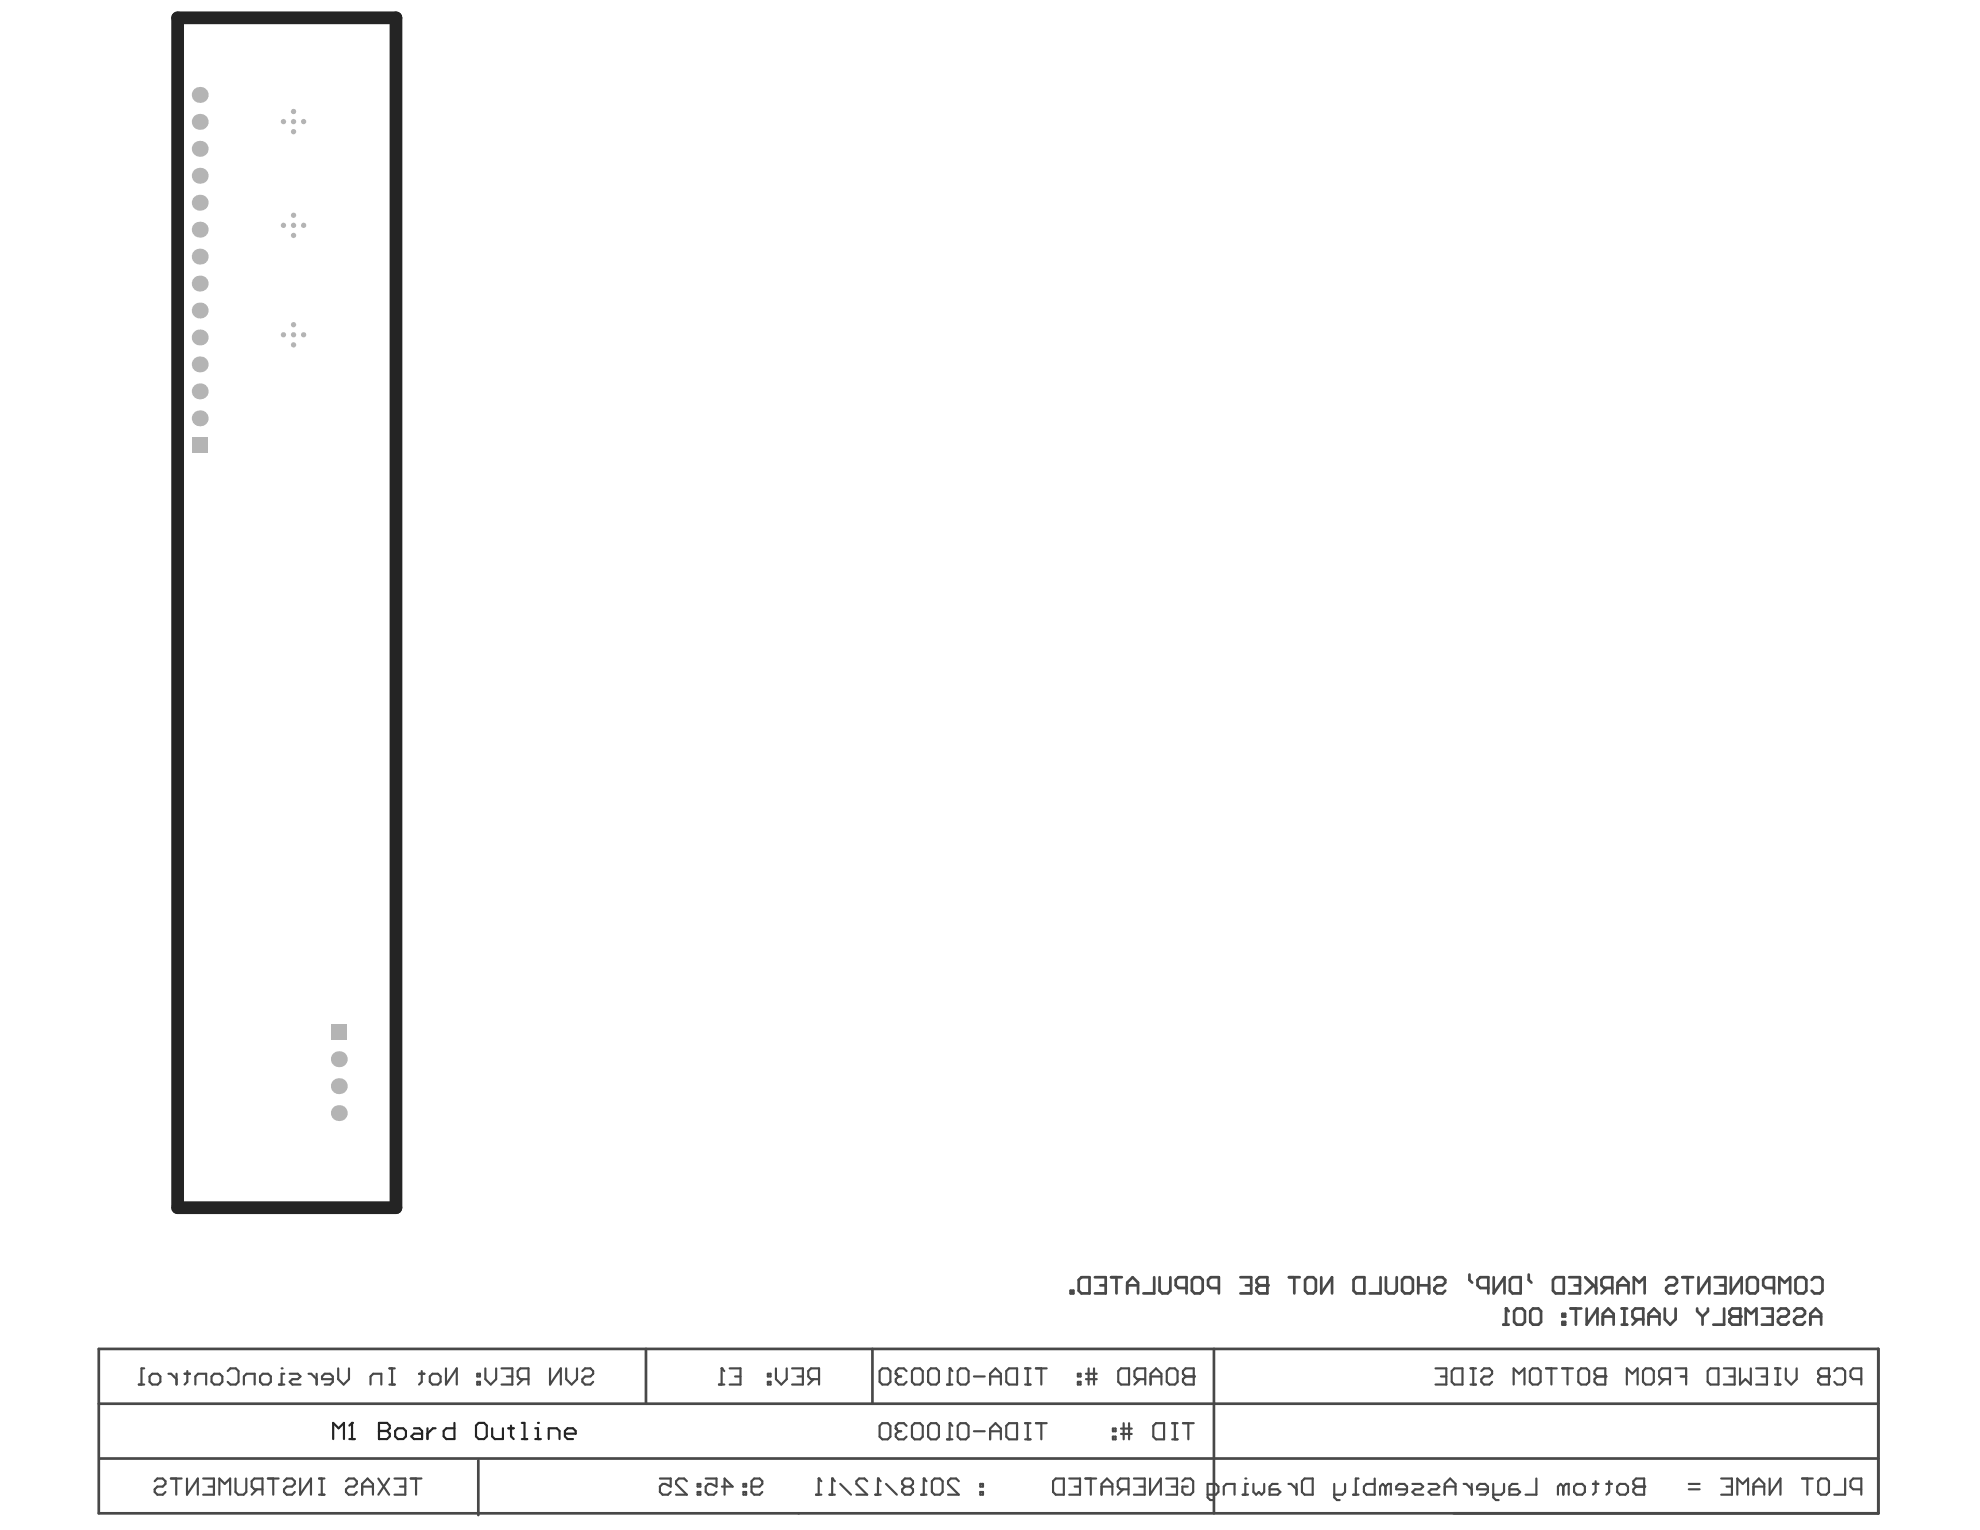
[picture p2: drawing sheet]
<svg xmlns="http://www.w3.org/2000/svg" width="279mm" height="216mm" viewBox="0 0 279 216" stroke-linecap="round" stroke-linejoin="round" font-family="sans-serif">
<g fill="#b4b4b4">
<circle cx="41.4" cy="18.6" r=".37"/>
<circle cx="40" cy="17.2" r=".37"/>
<circle cx="41.4" cy="15.7" r=".37"/>
<circle cx="42.8" cy="17.2" r=".37"/>
<circle cx="41.4" cy="17.2" r=".37"/>
<circle cx="41.4" cy="33.2" r=".37"/>
<circle cx="40" cy="31.8" r=".37"/>
<circle cx="41.4" cy="30.4" r=".37"/>
<circle cx="42.8" cy="31.8" r=".37"/>
<circle cx="41.4" cy="31.8" r=".37"/>
<circle cx="41.4" cy="48.7" r=".37"/>
<circle cx="40" cy="47.2" r=".37"/>
<circle cx="41.4" cy="45.8" r=".37"/>
<circle cx="42.8" cy="47.2" r=".37"/>
<circle cx="41.4" cy="47.2" r=".37"/>
<circle cx="28.2" cy="47.6" r="1.12"/>
<circle cx="28.2" cy="32.4" r="1.12"/>
<circle cx="28.2" cy="17.2" r="1.12"/>
<circle cx="28.2" cy="59" r="1.12"/>
<circle cx="28.2" cy="55.2" r="1.12"/>
<circle cx="28.2" cy="51.4" r="1.12"/>
<circle cx="28.2" cy="40" r="1.12"/>
<circle cx="28.2" cy="36.2" r="1.12"/>
<circle cx="28.2" cy="28.6" r="1.12"/>
<circle cx="28.2" cy="24.8" r="1.12"/>
<circle cx="28.2" cy="13.4" r="1.12"/>
<circle cx="28.2" cy="43.8" r="1.12"/>
<circle cx="28.2" cy="21" r="1.12"/>
<circle cx="47.8" cy="157.1" r="1.12"/>
<circle cx="47.8" cy="149.5" r="1.12"/>
<circle cx="47.8" cy="153.3" r="1.12"/>
</g>
<g fill="#b4b4b4">
<path d="M27.1 61.7h2.2v2.3h-2.2z" fill-rule="evenodd"/>
<path d="M46.7 144.5h2.2v2.3h-2.2z" fill-rule="evenodd"/>
</g>
<path d="M25.1 2.5h30.8v167.9h-30.8z" fill="none" stroke="#242424" stroke-width="1.8"/>
<path d="M47 203.1v-2.3l.8 .7 .7-.7v2.3M49.3 203.1h.8M49.7 200.8v2.3" fill="none" stroke="#242424" stroke-width=".3"/>
<circle cx="49.7" cy="200.8" r=".15" fill="#242424"/>
<path d="M49.7 200.8l-.4 .4M53.5 200.8v2.3h1.1l.4-.4v-.4l-.4-.4h-1.1" fill="none" stroke="#242424" stroke-width=".3"/>
<circle cx="53.5" cy="201.9" r=".15" fill="#242424"/>
<g fill="none" stroke="#242424" stroke-width=".3">
<path d="M53.5 200.8h1.1l.4 .4v.3l-.4 .4h-1.1M55.8 201.9l.3-.4h.8l.4 .4v.8l-.4 .4h-.8l-.3-.4zM58.4 201.5h.8l.4 .4v1.2h-1.2l-.4-.4 .4-.4h1.2M60.3 201.5v1.6M61.5 201.5h-.4l-.8 .8M64.1 200.8v2.3h-1.1l-.4-.4v-.8l.4-.4h1.1M67.2 201.2l.3-.4h.8l.4 .4v1.5l-.4 .4h-.8l-.3-.4zM69.4 201.5v1.2l.4 .4h1.2v-1.6M71.7 201.5h.8M72.1 201.2v1.5l.4 .4M73.6 200.8h.4v2.3M73.6 203.1h.8"/>
<path d="M75.5 203.1h.8M75.5 201.5h.4v1.6"/>
</g>
<circle cx="75.9" cy="200.8" r=".15" fill="#242424"/>
<path d="M77.4 203.1v-1.6h1.2l.4 .4v1.2M79.7 202.3h1.5v-.4l-.3-.4h-.8l-.4 .4v.8l.4 .4h.8" fill="none" stroke="#242424" stroke-width=".3"/>
<path d="M13.9 198.1h251.2M91.2 190.3v7.8M123.1 190.3v7.8M171.3 190.3v23.2M265.1 190.3v23.2h-251.2v-23.2h251.1v23.2M14 205.8h251.1M67.5 206.1v7.7" fill="none" stroke="#484848" stroke-width=".38"/>
<g fill="none" stroke="#484848" stroke-width=".3">
<path d="M67.4 193.9h.3v.3h-.3zM67.4 195h.3v.4h-.3zM68.5 193.1v1.5l.8 .8 .7-.8v-1.5M70.8 193.1h1.5v2.3h-1.5M71.5 194.2h.8M73.8 194.6l-.7 .8M74.6 194.6h-1.2l-.3-.4v-.7l.3-.4h1.2v2.3M77.6 193.1v2.3l1.5-2.3v2.3M79.9 193.1v1.5l.8 .8 .7-.8v-1.5M82.2 193.5l.4-.4h.7l.4 .4v.4l-.4 .3h-.7l-.4 .4v.4l.4 .4h.7l.4-.4M130 210.9h.7M130.4 208.6v2.3"/>
<path d="M131.5 209l.4-.4h.7l.4 .4v1.5l-.4 .4h-.7l-.4-.4zM135.3 209l-.4-.4h-.7l-.4 .4v.4l1.5 1.5h-1.5"/>
</g>
<circle cx="130.4" cy="208.6" r=".15" fill="#484848"/>
<path d="M123.5 210.9h.8M123.9 208.6v2.3M125 209.4l1.6 1.5M127.7 209.8l-.4-.4v-.4l.4-.4h.8l.3 .4v.4l-.3 .4M127.7 209.8l-.4 .4v.3l.4 .4h.8l.3-.4v-.3l-.3-.4M127.7 209.8h.8M130.4 208.6l.3 .4" fill="none" stroke="#484848" stroke-width=".3"/>
<circle cx="123.9" cy="208.6" r=".15" fill="#484848"/>
<path d="M117 210.9h.8M117.4 208.6v2.3M118.6 209.4l1.5 1.5M122.4 209l-.4-.4h-.8l-.4 .4v.4l1.6 1.5h-1.6M123.9 208.6l.4 .4" fill="none" stroke="#484848" stroke-width=".3"/>
<circle cx="117.4" cy="208.6" r=".15" fill="#484848"/>
<path d="M115.1 210.9h.8M115.5 208.6v2.3M117.4 208.6l.4 .4" fill="none" stroke="#484848" stroke-width=".3"/>
<circle cx="115.5" cy="208.6" r=".15" fill="#484848"/>
<g fill="none" stroke="#484848" stroke-width=".3">
<path d="M108.4 195h.3v.4h-.3zM108.4 193.9h.3v.3h-.3zM109.5 193.1v1.5l.8 .8 .7-.8v-1.5M111.8 193.1h1.5v2.3h-1.5M112.5 194.2h.8M114.8 194.6l-.7 .8M115.6 194.6h-1.2l-.3-.4v-.7l.3-.4h1.2v2.3M133.6 195.4h.8M134 193.1v2.3M135.2 193.5l.3-.4h.8l.4 .4v1.5l-.4 .4h-.8l-.3-.4zM137.4 194.2h1.6M139.7 194.2h1.5"/>
<path d="M139.7 195.4v-1.5l.8-.8 .7 .8v1.5M142 193.5l.4-.4h1.1v2.3h-1.1l-.4-.4zM144.7 193.1h.7M144.7 195.4h.7M145 193.1v2.3M146.2 193.1h1.5M146.9 193.1v2.3M115.5 208.6l.4 .4"/>
</g>
<circle cx="134" cy="193.1" r=".15" fill="#484848"/>
<path d="M127.9 193.5l-.4-.4h-.7l-.4 .4v.4M128.7 193.5l.4-.4h.7l.4 .4v1.5l-.4 .4h-.7l-.4-.4zM131 193.5l.3-.4h.8l.4 .4v1.5l-.4 .4h-.8l-.3-.4zM134 193.1l.4 .4" fill="none" stroke="#484848" stroke-width=".3"/>
<circle cx="126.4" cy="193.9" r=".15" fill="#484848"/>
<g fill="none" stroke="#484848" stroke-width=".3">
<path d="M124.1 193.5l.4-.4h.8l.3 .4v1.5l-.3 .4h-.8l-.4-.4zM126.4 193.9l.4 .3M126.8 194.2h.4M126.8 194.2l-.4 .4v.4l.4 .4h.7l.4-.4M133.6 203.1h.8M134 200.8v2.3M135.5 200.8h.8l.4 .4v1.5l-.4 .4h-.8l-.3-.4v-1.5zM137.4 202h1.6M139.7 203.1v-1.5l.8-.8 .7 .8v1.5M139.7 202h1.5M142 201.2l.4-.4h1.1v2.3h-1.1l-.4-.4zM144.7 200.8h.7"/>
<path d="M144.7 203.1h.7M145 200.8v2.3M146.2 200.8h1.5M146.9 200.8v2.3"/>
</g>
<circle cx="134" cy="200.8" r=".15" fill="#484848"/>
<path d="M127.9 201.2l-.4-.4h-.7l-.4 .4v.4M128.7 201.2l.4-.4h.7l.4 .4v1.5l-.4 .4h-.7l-.4-.4zM131 201.2l.3-.4h.8l.4 .4v1.5l-.4 .4h-.8l-.3-.4zM134 200.8l.4 .4" fill="none" stroke="#484848" stroke-width=".3"/>
<circle cx="126.4" cy="201.6" r=".15" fill="#484848"/>
<g fill="none" stroke="#484848" stroke-width=".3">
<path d="M168.4 193.1v2.3h-1.1l-.4-.4v-.4l.4-.4h1.1M93.1 208.6h1.5v1.2l-.7-.4h-.4l-.4 .4v.7l.4 .4h.8l.3-.4M96.9 209l-.4-.4h-.7l-.4 .4v.4l1.5 1.5h-1.5M98.4 210.5h.4v.4h-.4zM98.4 209.4h.4v.4h-.4zM99.6 208.6h1.5v1.2l-.8-.4h-.3l-.4 .4v.7l.4 .4h.7l.4-.4M101.9 209.8h1.5l-1.2-1.2v2.3M104.9 210.5h.4v.4h-.4zM104.9 209.4h.4v.4h-.4zM106 209.8h1.2l.4-.4v-.4l-.4-.4h-.8l-.4 .4v1.5l.4 .4h.8l.4-.4M124.1 201.2l.4-.4h.8l.3 .4v1.5l-.3 .4h-.8l-.4-.4zM126.4 201.6l.4 .4"/>
<path d="M126.8 202h.4M126.8 202l-.4 .3v.4l.4 .4h.7l.4-.4M138.3 210.5h.4v.4h-.4zM138.3 209.4h.4v.4h-.4zM149 208.6h1.1v2.3h-1.1l-.4-.4v-1.5zM150.9 208.6h1.5v2.3h-1.5M151.6 209.8h.8M153.2 208.6h1.5M153.9 208.6v2.3M155.4 209.8h1.6M155.4 210.9v-1.5l.8-.8 .8 .8v1.5M157 201.6h.4v.4h-.4z"/>
<path d="M157 202.7h.4v.4h-.4zM158.2 201.6h1.5M158.2 202.3h1.5M158.5 210.2l-.8 .7M158.6 200.8v2.3M159.2 210.2h-1.1l-.4-.4v-.8l.4-.4h1.1v2.3M159.3 200.8v2.3M160 208.6h1.5v2.3h-1.5M160.8 209.8h.7M162.3 208.6v2.3l1.5-2.3v2.3M162.7 201.2l.4-.4h1.2v2.3h-1.2l-.4-.4zM164.6 208.6h1.5v2.3h-1.5"/>
<path d="M165.3 209.8h.8M165.4 203.1h.8M165.4 200.8h.8M165.8 200.8v2.3M166.9 209l.3-.4h.8l.4 .4v1.5l-.4 .4h-.8l-.3-.4v-.7h.7M166.9 200.8h1.5M167.7 200.8v2.3"/>
</g>
<circle cx="168.4" cy="194.2" r=".15" fill="#484848"/>
<g fill="none" stroke="#484848" stroke-width=".3">
<path d="M101.4 195.4h.8M101.8 193.1v2.3M103 193.1h1.5v2.3h-1.5M103.7 194.2h.8M152.1 193.9h.4v.3h-.4zM152.1 195h.4v.4h-.4zM153.2 194.6h1.6M153.2 193.9h1.6M153.6 193.1v2.3M154.4 193.1v2.3M157.8 193.5l.4-.4h1.1v2.3h-1.1l-.4-.4zM160.8 194.6l-.7 .8"/>
<path d="M161.6 194.6h-1.1l-.4-.4v-.7l.4-.4h1.1v2.3M162.4 194.2h1.5M162.4 195.4v-1.5l.7-.8 .8 .8v1.5M164.6 193.5l.4-.4h.8l.4 .4v1.5l-.4 .4h-.8l-.4-.4zM168.4 193.1h-1.1l-.4 .4v.4l.4 .3h1.1"/>
</g>
<circle cx="101.8" cy="193.1" r=".15" fill="#484848"/>
<path d="M101.8 193.1l.4 .4" fill="none" stroke="#484848" stroke-width=".3"/>
<path d="M212.1 186.9h.8M212.5 184.6v2.3M213.7 185l.3-.4h.8l.4 .4v1.5l-.4 .4h-.8l-.3-.4zM215.9 185l.4-.4h.8l.4 .4v1.5l-.4 .4h-.8l-.4-.4z" fill="none" stroke="#484848" stroke-width=".38"/>
<circle cx="212.5" cy="184.6" r=".19" fill="#484848"/>
<path d="M212.5 184.6l.4 .4" fill="none" stroke="#484848" stroke-width=".38"/>
<g fill="none" stroke="#484848" stroke-width=".3">
<path d="M39.4 195.4h.7M40.1 193.9h-.4v1.5M40.9 193.9h1.1l.4 .3-.4 .4h-.7l-.4 .4 .4 .4h1.1M43.5 193.9h.4l.8 .7M44.7 193.9v1.5M47 194.6h-1.6v-.4l.4-.3h.8l.4 .3v.8l-.4 .4h-.8M47.7 193.1v1.5l.8 .8 .7-.8v-1.5M52.3 195.4v-1.2l.4-.3h1.1v1.5M54.9 195.4h.8M54.9 193.1h.8M55.3 193.1v2.3M59.1 193.9h.8"/>
<path d="M59.5 193.5v1.5l-.4 .4M60.7 194.2l.3-.3h.8l.4 .3v.8l-.4 .4h-.8l-.3-.4zM62.9 193.1v2.3l1.6-2.3v2.3M21.8 209l.4-.4h.8l.3 .4v.4l-.3 .4h-.8l-.4 .4v.3l.4 .4h.8l.3-.4M24.1 208.6h1.5M24.9 208.6v2.3M26.4 208.6v2.3l1.5-2.3v2.3M28.7 208.6h1.5v2.3h-1.5M29.4 209.8h.8M31 210.9v-2.3l.7 .8 .8-.8v2.3M33.2 208.6v1.9l.4 .4h.8l.4-.4v-1.9M36.3 210.2l-.8 .7"/>
<path d="M37 210.2h-1.1l-.4-.4v-.8l.4-.4h1.1v2.3M37.8 208.6h1.5M38.6 208.6v2.3M40.1 209l.4-.4h.7l.4 .4v.4l-.4 .4h-.7l-.4 .4v.3l.4 .4h.7l.4-.4M42.4 208.6v2.3l1.5-2.3v2.3M45 208.6h.8M45 210.9h.8M45.4 208.6v2.3M48.8 209l.4-.4h.8l.3 .4v.4l-.3 .4h-.8l-.4 .4v.3l.4 .4h.8l.3-.4M51.1 209.8h1.5M51.1 210.9v-1.5l.8-.8 .7 .8v1.5M53.4 208.6l1.5 2.3"/>
<path d="M54.9 208.6l-1.5 2.3M55.7 208.6h1.5v2.3h-1.5M56.4 209.8h.8M58 208.6h1.5M58.7 208.6v2.3M238.3 210.2h1.5M238.3 209.4h1.5M242.9 208.6h1.5v2.3h-1.5M243.6 209.8h.8M245.2 210.9v-2.3l.7 .8 .8-.8v2.3M247.4 210.9v-1.5l.8-.8 .8 .8v1.5M247.4 209.8h1.6"/>
<path d="M249.7 208.6v2.3l1.5-2.3v2.3M254.3 208.6h1.5M255 208.6v2.3M256.6 209l.3-.4h.8l.4 .4v1.5l-.4 .4h-.8l-.3-.4zM260.4 208.6v2.3h-1.6M262.6 210.2h-1.1l-.4-.4v-.8l.4-.4h1.1v2.3"/>
</g>
<circle cx="39.7" cy="193.1" r=".15" fill="#484848"/>
<g fill="none" stroke="#484848" stroke-width=".3">
<path d="M19.6 195.4h.7M20.3 193.1h-.3v2.3M21.1 194.2l.4-.3h.7l.4 .3v.8l-.4 .4h-.7l-.4-.4zM23.8 193.9h.3l.8 .7M24.9 193.9v1.5M26 193.9h.8M26.4 193.5v1.5l-.4 .4M27.6 195.4v-1.2l.4-.3h1.1v1.5M29.9 194.2l.3-.3h.8l.4 .3v.8l-.4 .4h-.8l-.3-.4zM32.1 193.5l.4-.4h.8l.4 .4v1.5l-.4 .4h-.8l-.4-.4M34.4 195.4v-1.2l.4-.3h1.1v1.5M37.1 193.9h.7l.4 .3v.8l-.4 .4h-.7l-.4-.4v-.8z"/>
<path d="M232 208.6v2.3h-1.1l-.4-.4v-.3l.4-.4h1.1"/>
</g>
<circle cx="232" cy="209.8" r=".15" fill="#484848"/>
<g fill="none" stroke="#484848" stroke-width=".3">
<path d="M175.4 210.9h.7M176.1 209.4h-.4v1.5M176.9 209.4v1.1l.4 .4 .3-.4 .4 .4 .4-.4v-1.1M180.3 209.4h-.8l-.3 .4v1.1h1.1l.4-.4-.4-.3h-1.1M181.8 209.4h.4l.8 .8M183 209.4v1.5M183.7 209l.4-.4h1.1v2.3h-1.1l-.4-.4zM188.3 209.4v1.9l.4 .4h.3M189.8 209.4v1.1l-.4 .4h-1.1M190.9 210.9h.8M191.7 208.6h-.4v2.3M194 208.6v2.3h-1.2l-.3-.4v-.7l.3-.4h1.2"/>
<path d="M195.5 209.8l.4-.4h.4v1.5M195.5 209.8v1.1M195.5 209.8l-.4-.4-.4 .4v1.1M198.5 210.2h-1.5v-.4l.4-.4h.8l.3 .4v.7l-.3 .4h-.8M199.3 209.4h1.1l.4 .4-.4 .4h-.7l-.4 .3 .4 .4h1.1M201.6 209.4h1.1l.4 .4-.4 .4h-.7l-.4 .3 .4 .4h1.1M203.9 209.8h1.5M203.9 210.9v-1.5l.7-.8 .8 .8v1.5M206.5 209.4h.4l.8 .8M207.7 209.4v1.5M210 210.2h-1.6v-.4l.4-.4h.8l.4 .4v.7l-.4 .4h-.8M210.7 209.4v1.9l.4 .4h.4"/>
<path d="M212.2 209.4v1.1l-.3 .4h-1.2M214.1 209.4h-.7l-.4 .4v1.1h1.1l.4-.4-.4-.3h-1.1M216.8 208.6v2.3h-1.5M220.6 209.8l.4-.4h.4v1.5M220.6 209.8v1.1M220.6 209.8l-.4-.4-.4 .4v1.1M222.1 209.8l.4-.4h.8l.3 .4v.7l-.3 .4h-.8l-.4-.4zM224.8 209.4h.7M225.2 209v1.5l-.4 .4M226.7 209.4h.7M227.1 209v1.5l-.4 .4M228.2 209.8l.4-.4h.7l.4 .4v.7l-.4 .4h-.7l-.4-.4z"/>
<path d="M232 208.6h-1.1l-.4 .4v.4l.4 .4h1.1"/>
</g>
<circle cx="175.7" cy="208.6" r=".15" fill="#484848"/>
<path d="M258.1 193.1v2.3h-1.2l-.3-.4v-.4l.3-.4h1.2M258.8 193.5l.4-.4h.8l.4 .4v1.5l-.4 .4h-.8l-.4-.4M262.6 194.6h-1.1l-.4-.4v-.7l.4-.4h1.1v2.3M170.4 210.9h1.1l.4-.4v-.7l-.4-.4h-1.1v1.9l.4 .4h.4M172.7 210.9v-1.1l.4-.4h1.1v1.5" fill="none" stroke="#484848" stroke-width=".3"/>
<circle cx="258.1" cy="194.2" r=".15" fill="#484848"/>
<g fill="none" stroke="#484848" stroke-width=".3">
<path d="M226.5 193.1v2.3h-1.1l-.4-.4v-.4l.4-.4h1.1M229.6 195.4v-2.3l.7 .8 .8-.8v2.3M231.8 193.5l.4-.4h.8l.4 .4v1.5l-.4 .4h-.8l-.4-.4zM234.9 194.6l-.8 .8M235.6 194.6h-1.1l-.4-.4v-.7l.4-.4h1.1v2.3M236.4 193.1h1.5v2.3M237.2 194.2h.7M241 193.5l.4-.4h1.1v2.3h-1.1l-.4-.4zM243.3 193.1h1.5v2.3h-1.5M244 194.2h.8M245.5 193.1v2.3l.8-.8 .8 .8v-2.3M247.8 193.1h1.5v2.3h-1.5"/>
<path d="M248.6 194.2h.7M250.5 193.1h.7M250.5 195.4h.7M250.9 193.1v2.3M252 193.1v1.5l.8 .8 .7-.8v-1.5M258.1 193.1h-1.2l-.3 .4v.4l.3 .3h1.2"/>
</g>
<circle cx="226.5" cy="194.2" r=".15" fill="#484848"/>
<g fill="none" stroke="#484848" stroke-width=".3">
<path d="M202.6 193.1h1.5v2.3h-1.5M203.3 194.2h.8M204.8 193.5l.4-.4h1.2v2.3h-1.2l-.4-.4zM207.5 193.1h.8M207.5 195.4h.8M207.9 193.1v2.3M209 193.5l.4-.4h.8l.4 .4v.4l-.4 .3h-.8l-.4 .4v.4l.4 .4h.8l.4-.4M213.6 195.4v-2.3l.8 .8 .7-.8v2.3M215.9 193.5l.4-.4h.7l.4 .4v1.5l-.4 .4h-.7l-.4-.4zM218.2 193.1h1.5M218.9 193.1v2.3M220.4 193.1h1.6"/>
<path d="M221.2 193.1v2.3M222.7 193.5l.4-.4h.8l.3 .4v1.5l-.3 .4h-.8l-.4-.4zM226.5 193.1h-1.1l-.4 .4v.4l.4 .3h1.1"/>
</g>
<g fill="none" stroke="#484848" stroke-width=".38">
<path d="M207.4 179.9v.7l.3 .4M215.7 179.9v.7l.4 .4M178.8 180.2v2.3h-1.1l-.4-.4v-.3l.4-.4h1.1M181.9 180.2h1.5M182.6 180.2v2.3M184.2 180.6l.3-.4h.8l.4 .4v1.5l-.4 .4h-.8l-.3-.4zM186.4 180.2v2.3l1.6-2.3v2.3M191 180.6l.4-.4h1.1v2.3h-1.1l-.4-.4zM194.8 180.2v2.3h-1.5M195.6 180.2v1.9l.3 .4h.8l.4-.4v-1.9M197.9 180.6l.3-.4h.8l.4 .4v1.5l-.4 .4h-.8l-.3-.4zM200.1 181.4h1.6"/>
<path d="M200.1 180.2v2.3M201.7 180.2v2.3M202.4 180.6l.4-.4h.8l.3 .4v.4l-.3 .4h-.8l-.4 .4v.3l.4 .4h.8l.3-.4M210 181.8h-1.1l-.4-.4v-.8l.4-.4h1.1v2.3M210.8 180.2v2.3l1.5-2.3v2.3M213.4 180.2h1.2v2.3h-1.2l-.3-.4v-1.5zM219.1 180.6l.4-.4h1.2v2.3h-1.2l-.4-.4zM221.4 180.2h1.5v2.3h-1.5M222.2 181.4h.7M223.7 180.2l1.5 1.6M224.8 181.4l-1.1 1.1M225.2 180.2v2.3"/>
<path d="M226.8 181.8l-.8 .7M227.5 181.8h-1.1l-.4-.4v-.8l.4-.4h1.1v2.3M228.3 181.4h1.5M228.3 182.5v-1.5l.7-.8 .8 .8v1.5M230.6 182.5v-2.3l.7 .8 .8-.8v2.3M235.1 180.6l.4-.4h.8l.3 .4v.4l-.3 .4h-.8l-.4 .4v.3l.4 .4h.8l.3-.4M237.4 180.2h1.5M238.2 180.2v2.3M239.7 180.2v2.3l1.5-2.3v2.3M242 180.2h1.5v2.3h-1.5M242.7 181.4h.8M244.2 180.2v2.3l1.6-2.3v2.3"/>
<path d="M246.5 180.6l.4-.4h.8l.3 .4v1.5l-.3 .4h-.8l-.4-.4zM250.3 181.8h-1.1l-.4-.4v-.8l.4-.4h1.1v2.3M251.1 182.5v-2.3l.7 .8 .8-.8v2.3M253.4 180.6l.3-.4h.8l.4 .4v1.5l-.4 .4h-.8l-.3-.4zM255.6 180.6l.4-.4h.8l.4 .4v1.5l-.4 .4h-.8l-.4-.4"/>
</g>
<circle cx="178.8" cy="181.4" r=".19" fill="#484848"/>
<g fill="none" stroke="#484848" stroke-width=".38">
<path d="M151.1 182.1h.4v.4h-.4zM152.2 180.6l.4-.4h1.1v2.3h-1.1l-.4-.4zM154.5 180.2h1.5v2.3h-1.5M155.3 181.4h.7M156.8 180.2h1.5M157.5 180.2v2.3M159.1 181.4h1.5M159.1 182.5v-1.5l.7-.8 .8 .8v1.5M162.9 180.2v2.3h-1.6M163.6 180.2v1.9l.4 .4h.8l.3-.4v-1.9M167.4 181.8h-1.1l-.4-.4v-.8l.4-.4h1.1v2.3M168.6 180.2h.7l.4 .4v1.5l-.4 .4h-.7l-.4-.4v-1.5z"/>
<path d="M172 181.8h-1.1l-.4-.4v-.8l.4-.4h1.1v2.3M175 180.2h1.6v2.3h-1.6M175.8 181.4h.8M178.8 180.2h-1.1l-.4 .4v.4l.4 .4h1.1M245.6 184.6v2.3h-1.2l-.3-.4v-.3l.3-.4h1.2M246.3 186.9v-2.3l.8 .8 .8-.8v2.3M248.6 184.6h1.5v2.3h-1.5M249.4 185.8h.7M250.9 185l.4-.4h.7l.4 .4v.4l-.4 .4h-.7l-.4 .4v.3l.4 .4h.7l.4-.4M253.2 185l.4-.4h.7l.4 .4v.4l-.4 .4h-.7l-.4 .4v.3l.4 .4h.7l.4-.4M255.5 186.9v-1.5l.7-.8 .8 .8v1.5M255.5 185.8h1.5"/>
</g>
<circle cx="245.6" cy="185.8" r=".19" fill="#484848"/>
<g fill="none" stroke="#484848" stroke-width=".38">
<path d="M220.5 185.4h.4v.4h-.4zM220.5 186.5h.4v.4h-.4zM221.6 184.6h1.5M222.4 184.6v2.3M223.9 184.6v2.3l1.5-2.3v2.3M226.2 185.8h1.5M226.2 186.9v-1.5l.7-.8 .8 .8v1.5M228.8 184.6h.8M228.8 186.9h.8M229.2 184.6v2.3M231.1 186.2l-.7 .7M231.9 186.2h-1.2l-.3-.4v-.8l.3-.4h1.2v2.3"/>
<path d="M232.6 185.8h1.6M232.6 186.9v-1.5l.8-.8 .8 .8v1.5M234.9 184.6v1.6l.8 .7 .7-.7v-1.6M239.5 184.6v.4l.7 .8M240.2 185.8v1.1M241 184.6v.4l-.8 .8M243.3 184.6v2.3h-1.5M245.6 184.6h-1.2l-.3 .4v.4l.3 .4h1.2"/>
</g>
</svg>
